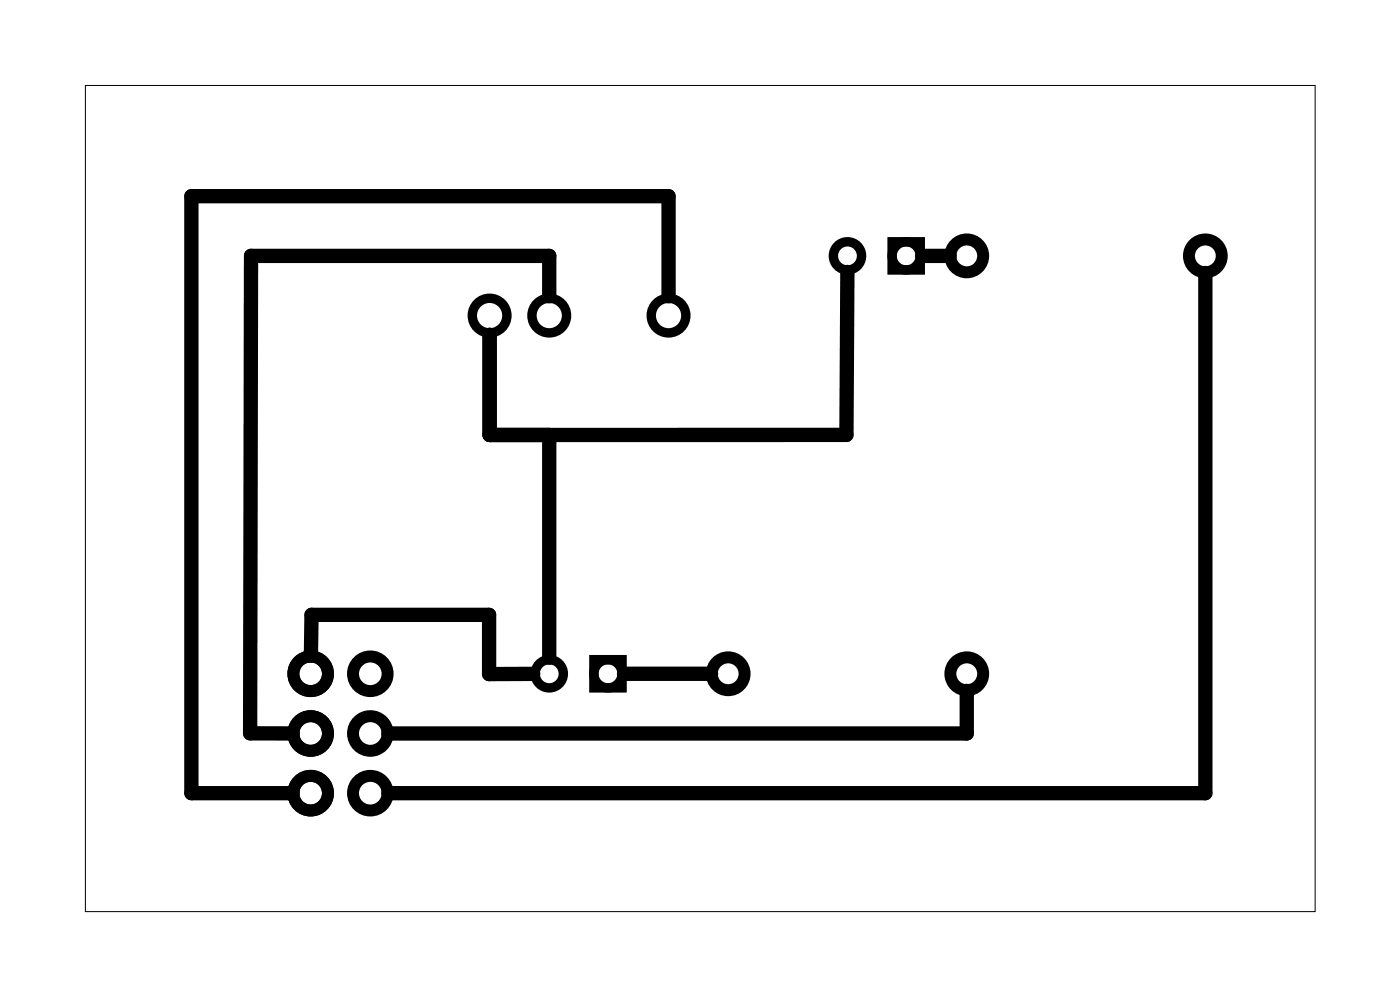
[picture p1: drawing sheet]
<svg xmlns="http://www.w3.org/2000/svg" width="60mm" height="42mm" viewBox="0 0 60 42" stroke-linecap="round" stroke-linejoin="round" font-family="sans-serif">
<path d="M3.6 3.6h52.4v35.2h-52.4z" fill="none" stroke="#000" stroke-width=".04"/>
<g fill="none" stroke="#000" stroke-width=".51">
<circle cx="41.2" cy="10.9" r=".7"/>
<circle cx="51.3" cy="10.9" r=".7"/>
<circle cx="13.2" cy="31.2" r=".74"/>
<circle cx="13.2" cy="28.7" r=".74"/>
<circle cx="13.2" cy="33.7" r=".74"/>
<circle cx="15.8" cy="31.2" r=".74"/>
<circle cx="15.8" cy="28.7" r=".74"/>
<circle cx="15.8" cy="33.7" r=".74"/>
<circle cx="31" cy="28.7" r=".7"/>
<circle cx="41.2" cy="28.7" r=".7"/>
</g>
<g fill="none" stroke="#000" stroke-width=".4">
<path d="M38 10.3h1.2v1.2h-1.2zM25.3 28.1h1.2v1.2h-1.2z"/>
<circle cx="20.9" cy="13.4" r=".74"/>
<circle cx="23.4" cy="13.4" r=".74"/>
<circle cx="28.5" cy="13.4" r=".74"/>
<circle cx="36.1" cy="10.9" r=".6"/>
<circle cx="38.6" cy="10.9" r=".6"/>
<circle cx="23.4" cy="28.7" r=".6"/>
<circle cx="25.9" cy="28.7" r=".6"/>
</g>
<path d="M23.4 12.6v-1.7h-12.7v20.3h1.8M23.4 18.5v9.5M28.5 12.6v-4.3h-20.3v25.4h4.3M36.1 11.6l-.1 6.9h-15.1v-4.3M39.3 10.9h1.1M51.3 11.6v22.1h-34.8M13.2 27.9l.1-1.7h7.5v2.5h1.9M26.6 28.7h3.7M41.2 29.4v1.8h-24.7" fill="none" stroke="#000" stroke-width=".61"/>
</svg>
